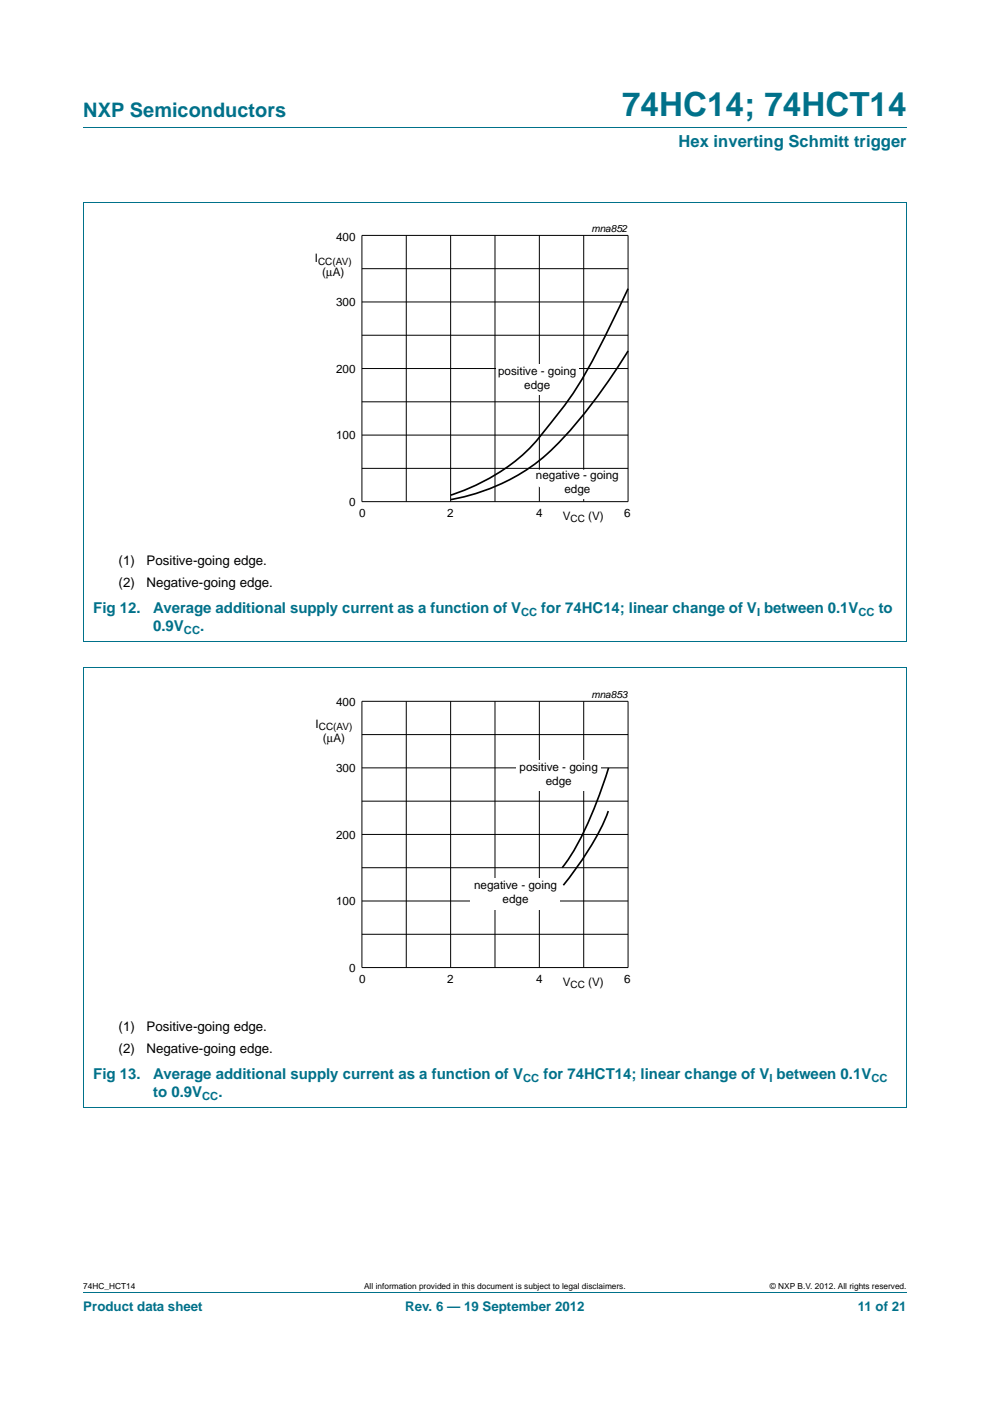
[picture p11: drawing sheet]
<svg xmlns="http://www.w3.org/2000/svg" width="210mm" height="297mm" viewBox="0 0 210 297" stroke-linecap="round" stroke-linejoin="round" font-family="sans-serif">
<defs><g id="words">
<text font-size="7" fill="#00718a" x="132" y="24.6">74HC14; 74HCT14</text>
<text font-size="4.2" fill="#00718a" x="17.7" y="24.9">NXP Semiconductors</text>
<text font-size="3.5" fill="#00718a" x="143.9" y="31.1">Hex inverting Schmitt trigger</text>
<g font-size="3.2" fill="#00718a">
<text x="19.8" y="130">Fig 12.</text>
<text x="32.5" y="130">Average additional supply current as a function of V</text>
<text x="114.8" y="130">for 74HC14; linear change of V between 0.1V</text>
<text x="186.4" y="130">to</text>
<text x="32.5" y="133.9">0.9V</text>
<text x="42.4" y="133.9">.</text>
<text x="19.8" y="228.8">Fig 13.</text>
<text x="32.5" y="228.8">Average additional supply current as a function of V</text>
<text x="32.5" y="232.7">to 0.9V</text>
<text x="46.3" y="232.7">.</text>
<text x="115.3" y="228.8">for 74HCT14; linear change of V between 0.1V</text>
</g>
<g font-size="2.8">
<text x="25.2" y="119.9">(1)</text>
<text x="31.1" y="119.9">Positive-going edge.</text>
<text x="25.2" y="124.5">(2)</text>
<text x="31.1" y="124.5">Negative-going edge.</text>
<text x="25.2" y="218.7">(1)</text>
<text x="31.1" y="218.7">Positive-going edge.</text>
<text x="25.2" y="223.2">(2)</text>
<text x="31.1" y="223.2">Negative-going edge.</text>
</g>
<g font-size="2.8" fill="#00718a">
<text x="17.7" y="277.9">Product data sheet</text>
<text x="86" y="277.9">Rev. 6 — 19 September 2012</text>
<text x="181.9" y="277.9">11 of 21</text>
</g>
<g font-size="2.5">
<text x="71.3" y="51">400</text>
<text x="66.8" y="55.6">I</text>
<text x="68.3" y="58.6">(μA)</text>
<text x="71.3" y="64.9">300</text>
<text x="71.3" y="79">200</text>
<text x="105.7" y="79.4">positive - going</text>
<text x="111.2" y="82.4">edge</text>
<text x="71.3" y="93.1">100</text>
<text x="113.7" y="101.6">negative - going</text>
<text x="74" y="107.2">0</text>
<text x="119.7" y="104.6">edge</text>
<text x="76.2" y="109.7">0</text>
<text x="94.9" y="109.7">2</text>
<text x="113.7" y="109.7">4</text>
<text x="119.4" y="110.3">V</text>
<text x="124.8" y="110.3">(V)</text>
<text x="132.4" y="109.7">6</text>
<text x="71.3" y="149.8">400</text>
<text x="66.9" y="154.3">I</text>
<text x="68.5" y="157.3">(μA)</text>
<text x="71.3" y="163.7">300</text>
<text x="110.2" y="163.5">positive - going</text>
<text x="115.8" y="166.5">edge</text>
<text x="71.3" y="177.8">200</text>
<text x="71.3" y="191.9">100</text>
<text x="100.6" y="188.4">negative - going</text>
<text x="106.6" y="191.4">edge</text>
<text x="74" y="206">0</text>
<text x="76.2" y="208.5">0</text>
<text x="94.9" y="208.5">2</text>
<text x="113.7" y="208.5">4</text>
<text x="119.4" y="209.1">V</text>
<text x="124.8" y="209.1">(V)</text>
<text x="132.4" y="208.5">6</text>
</g>
<g font-size="2.4" fill="#00718a">
<text x="110.6" y="130.6">CC</text>
<text x="160.6" y="130.6">I</text>
<text x="182.1" y="130.6">CC</text>
<text x="39" y="134.5">CC</text>
<text x="42.9" y="233.2">CC</text>
<text x="111" y="229.3">CC</text>
<text x="163.2" y="229.3">I</text>
<text x="184.8" y="229.3">CC</text>
</g>
<g font-size="2.1">
<text x="125.4" y="49.2">mna852</text>
<text x="67.5" y="56.1">CC(AV)</text>
<text x="121" y="110.8">CC</text>
<text x="125.4" y="147.9">mna853</text>
<text x="67.6" y="154.8">CC(AV)</text>
<text x="121" y="209.5">CC</text>
</g>
<g font-size="1.8">
<text x="17.7" y="273.3">74HC_HCT14</text>
<text x="77.2" y="273.3">All information provided in this document is subject to legal disclaimers.</text>
<text x="163.3" y="273.3">© NXP B.V. 2012. All rights reserved.</text>
</g>
</g></defs>
<path d="M17.7 27h174.6M17.6 42.9h174.7M17.7 42.9v93.1M192.3 42.9v93.1M17.6 136h174.7M17.7 273.9h174.6" fill="none" stroke="#00718a" stroke-width=".21"/>
<g fill="none" stroke="#000" stroke-width=".21">
<path d="M76.8 49.9h56.4v56.5h-56.4zM76.8 57h56.4M86.2 49.9v56.5M95.6 49.9v56.5M105 49.9v56.5M114.4 49.9v56.5M123.8 49.9v56.5M76.8 78.1h56.4M76.8 64h56.4M76.8 71.1h56.4M76.8 85.2h56.4M76.8 92.2h56.4"/>
<path d="M76.8 99.3h56.4"/>
</g>
<g fill="#fff">
<path d="M105.3 77.2h17.5v6.4h-17.5z"/>
<path d="M112.8 99.6h17v6.2h-11.5l-5.4-3.6z"/>
</g>
<path d="M133.2 61.2a176 176 0 0 1-11.9 22.5l-4.9 6.5a40.8 40.8 0 0 1-20.8 14.8M133.2 74.4l-.8 1.3a110.3 110.3 0 0 1-16.4 20.6 42.3 42.3 0 0 1-20.4 9.6M129 172a59.5 59.5 0 0 1-9.5 15.7" fill="none" stroke="#000" stroke-width=".35"/>
<path d="M64.1 47.1h81.8v66.3h-81.8zM64.1 145.9h81.8v66.3h-81.8z" fill="none" stroke="#fff" stroke-width=".21"/>
<path d="M17.6 141.6h174.7M17.7 141.7v93M192.3 141.7v93M17.6 234.8h174.7" fill="none" stroke="#00718a" stroke-width=".21"/>
<g fill="none" stroke="#000" stroke-width=".21">
<path d="M76.8 148.7h56.4v56.4h-56.4zM76.8 155.7h56.4M86.2 148.7v56.4M95.6 148.7v56.4M105 148.7v56.4M114.4 148.7v56.4M123.8 148.7v56.4M76.8 176.9h56.4M76.8 162.8h56.4M76.8 169.9h56.4M76.8 184h56.4M76.8 191h56.4"/>
<path d="M76.8 198.1h56.4"/>
</g>
<g fill="#fff">
<path d="M99.9 186.3h18.9v6.7h-18.9z"/>
<path d="M109.5 161.2h17.9v6.5h-17.9z"/>
</g>
<path d="M129.1 162.8a80.3 80.3 0 0 1-9 20l-.9 1.2" fill="none" stroke="#000" stroke-width=".35"/>
<use href="#words"/>
</svg>
